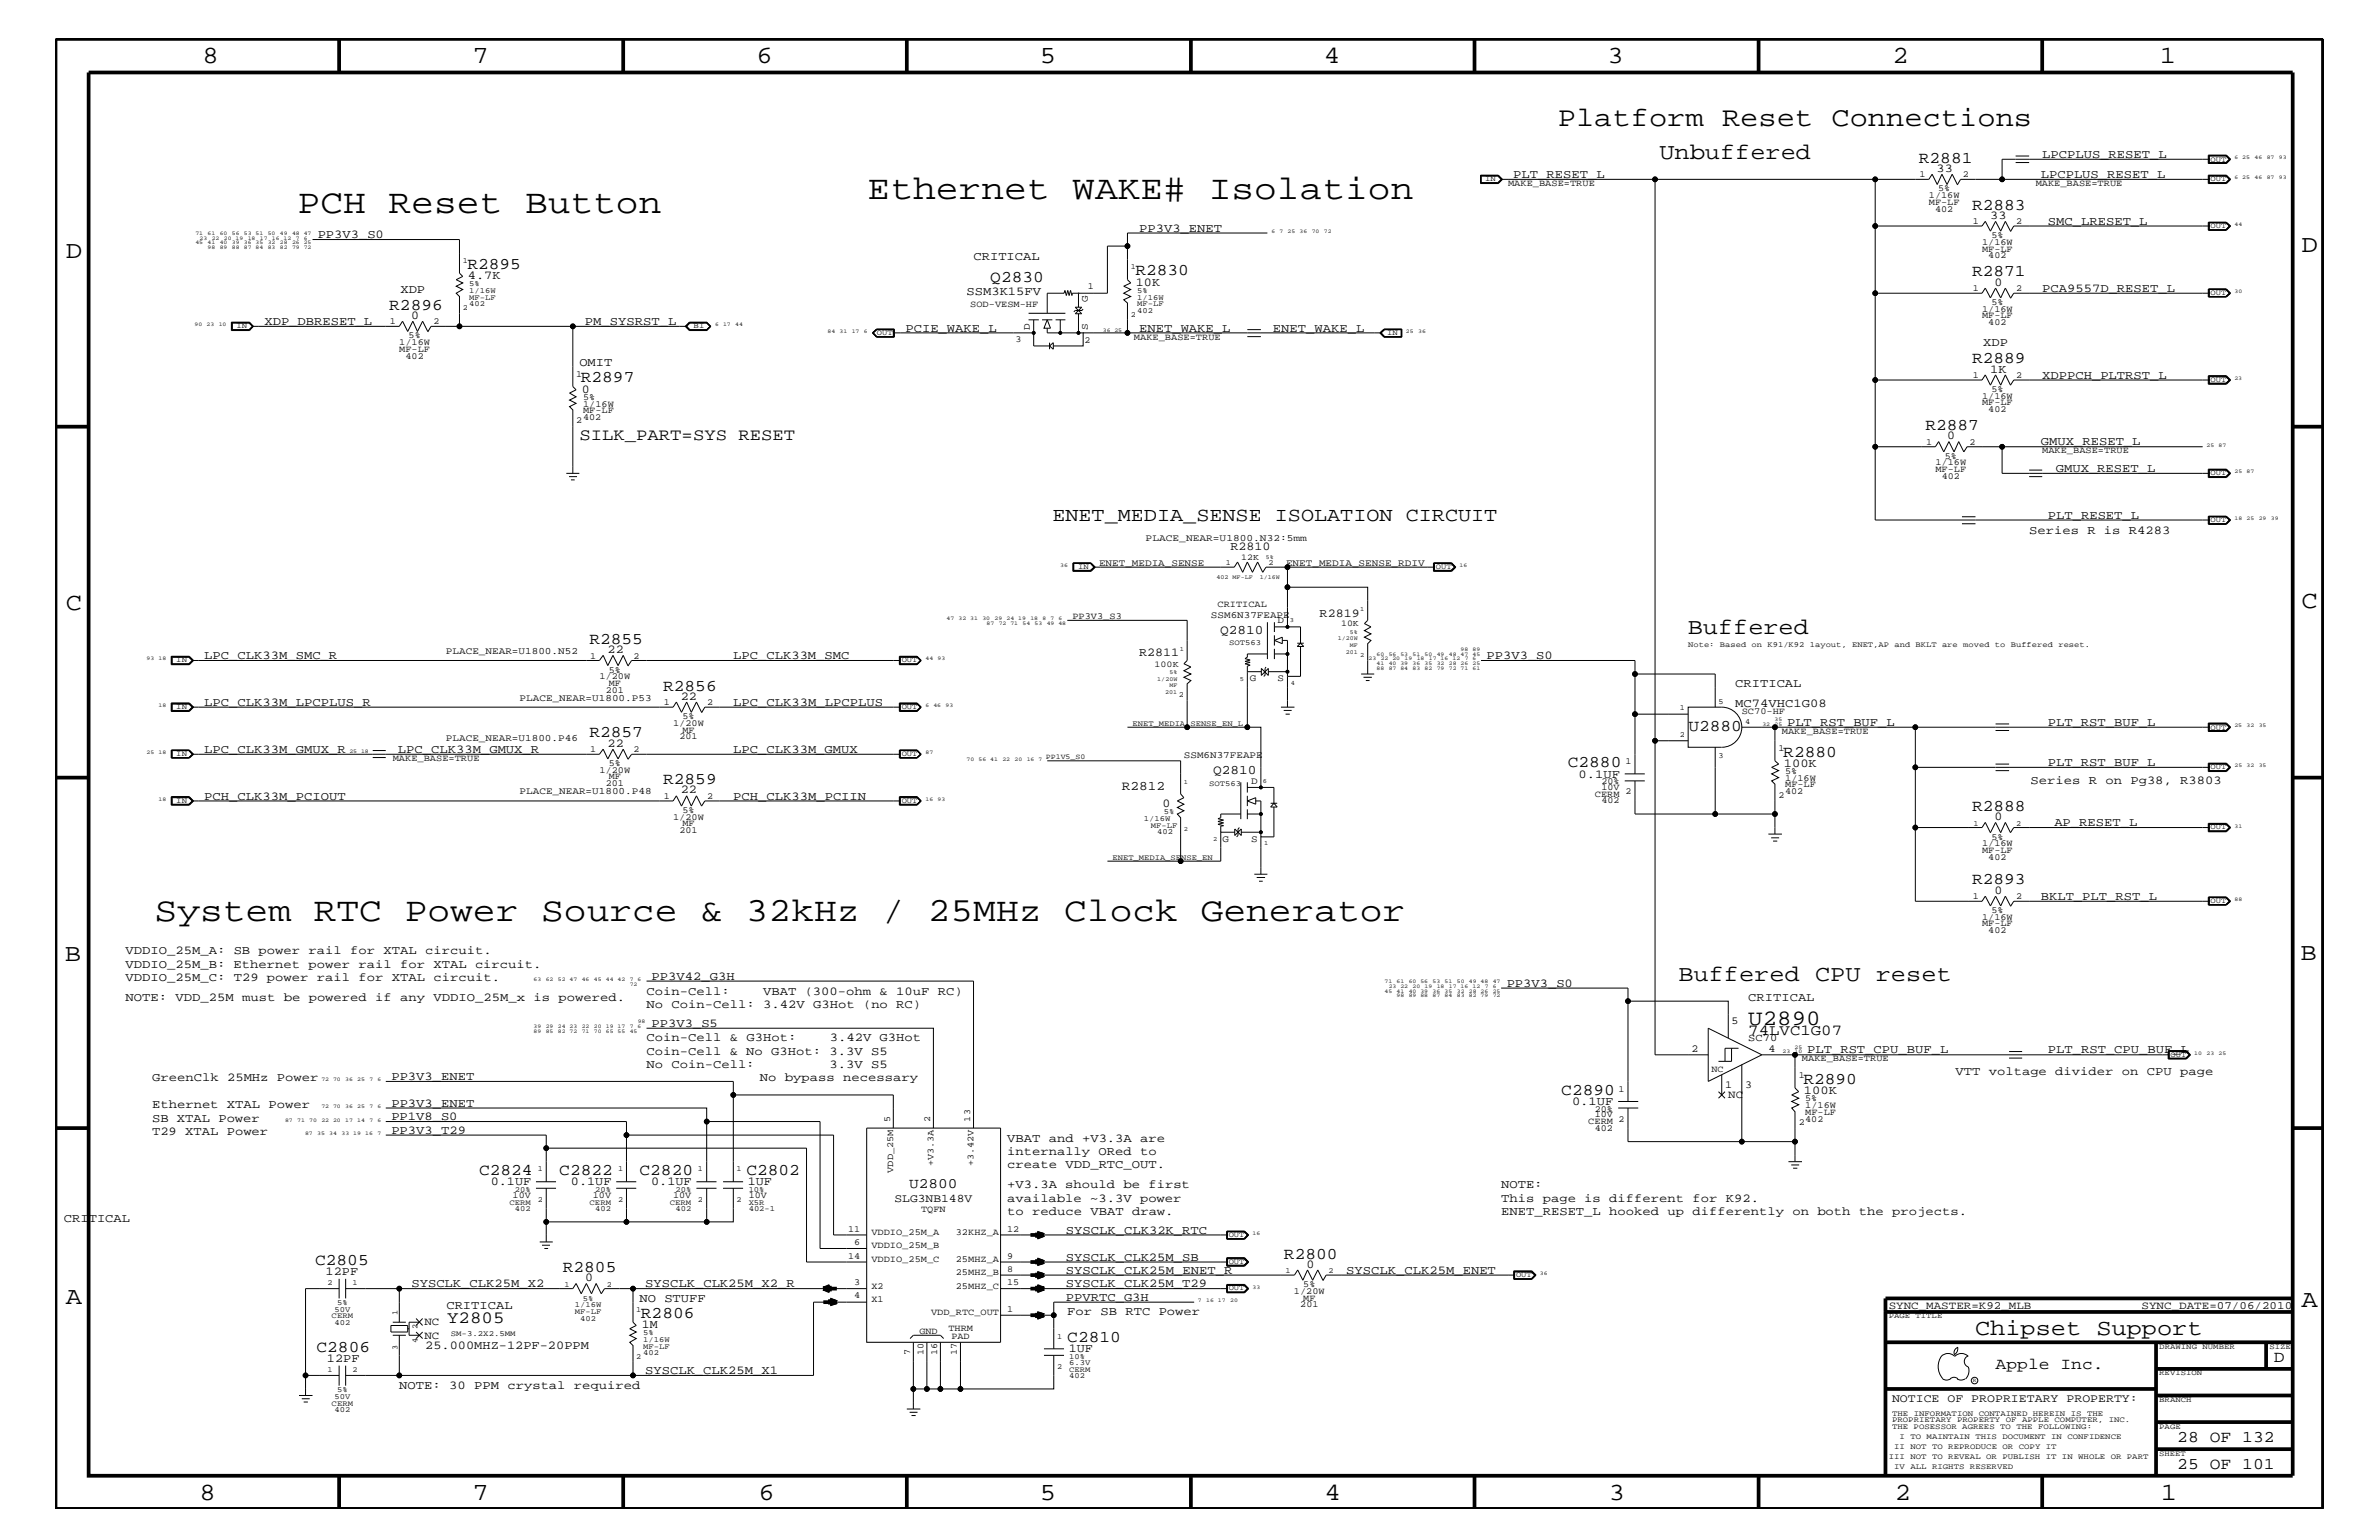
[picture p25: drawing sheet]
<svg xmlns="http://www.w3.org/2000/svg" width="432mm" height="279mm" viewBox="0 0 432 279" stroke-linecap="round" stroke-linejoin="round" font-family="sans-serif">
<defs><g id="words">
<g font-size="6.2">
<text x="54" y="38.6">PCH Reset Button</text>
<text x="157.5" y="36.2">Ethernet WAKE# Isolation</text>
<text x="28.1" y="167.1">System RTC Power Source &amp; 32kHz / 25MHz Clock Generator</text>
</g>
<text font-size="5" x="282.7" y="22.9">Platform Reset Connections</text>
<g font-size="4.5">
<text x="36.7" y="11.5">8</text>
<text x="85.8" y="11.5">7</text>
<text x="137.3" y="11.5">6</text>
<text x="188.7" y="11.5">5</text>
<text x="240.3" y="11.5">4</text>
<text x="291.8" y="11.5">3</text>
<text x="343.5" y="11.5">2</text>
<text x="392" y="11.5">1</text>
<text x="11.9" y="46.8">D</text>
<text x="417.8" y="45.7">D</text>
<text x="11.9" y="110.6">C</text>
<text x="417.7" y="110.3">C</text>
<text x="11.8" y="174.3">B</text>
<text x="417.6" y="174.2">B</text>
<text x="11.9" y="236.7">A</text>
<text x="417.7" y="237.1">A</text>
<text x="36.2" y="272.1">8</text>
<text x="85.8" y="272.1">7</text>
<text x="137.7" y="272.1">6</text>
<text x="188.7" y="272.1">5</text>
<text x="240.4" y="272.1">4</text>
<text x="292" y="272.1">3</text>
<text x="343.9" y="272.1">2</text>
<text x="392.2" y="272.1">1</text>
</g>
<g font-size="4.1">
<text x="301.2" y="28.9">Unbuffered</text>
<text x="306.3" y="115">Buffered</text>
<text x="304.6" y="178">Buffered CPU reset</text>
<text x="358.5" y="242.3">Chipset Support</text>
</g>
<text font-size="4" x="317.3" y="186">U2890</text>
<text font-size="3.6" x="191" y="94.5">ENET_MEDIA_SENSE ISOLATION CIRCUIT</text>
<text font-size="3.1" x="81.2" y="240.1">Y2805</text>
<g font-size="3">
<text x="348.3" y="29.5">R2881</text>
<text x="357.9" y="38">R2883</text>
<text x="84.8" y="48.8">R2895</text>
<text x="179.7" y="51.3">Q2830</text>
<text x="206.1" y="50">R2830</text>
<text x="357.9" y="50.2">R2871</text>
<text x="70.7" y="56.2">R2896</text>
<text x="357.9" y="65.9">R2889</text>
<text x="105.4" y="69.4">R2897</text>
<text x="105.2" y="79.9">SILK_PART=SYS RESET</text>
<text x="349.5" y="78">R2887</text>
<text x="107" y="116.8">R2855</text>
<text x="120.4" y="125.3">R2856</text>
<text x="107" y="133.8">R2857</text>
<text x="306.5" y="132.7">U2880</text>
<text x="323.7" y="137.3">R2880</text>
<text x="120.4" y="142.3">R2859</text>
<text x="284.6" y="139.2">C2880</text>
<text x="357.9" y="147.1">R2888</text>
<text x="357.9" y="160.5">R2893</text>
<text x="327.3" y="196.7">R2890</text>
<text x="283.4" y="198.7">C2890</text>
<text x="87" y="213.2">C2824</text>
<text x="101.5" y="213.2">C2822</text>
<text x="116.1" y="213.2">C2820</text>
<text x="135.5" y="213.2">C2802</text>
<text x="57.2" y="229.6">C2805</text>
<text x="102.2" y="230.7">R2805</text>
<text x="233" y="228.4">R2800</text>
<text x="116.3" y="239.1">R2806</text>
<text x="57.4" y="245.3">C2806</text>
<text x="193.7" y="243.5">C2810</text>
<text x="362.2" y="248.4">Apple Inc.</text>
<text x="412.7" y="247.1">D</text>
<text x="395.2" y="261.6">28 OF 132</text>
<text x="395.2" y="266.6">25 OF 101</text>
</g>
<text font-size="2.8" x="317.3" y="187.7">74LVC1G07</text>
<text font-size="2.6" x="165" y="215.6">U2800</text>
<g font-size="2.4">
<text x="221.5" y="115">Q2810</text>
<text x="203.6" y="143.4">R2812</text>
<text x="220.2" y="140.4">Q2810</text>
</g>
<g font-size="2.2">
<text x="370.7" y="28.6">LPCPLUS_RESET_L</text>
<text x="274.7" y="32.3">PLT_RESET_L</text>
<text x="351.5" y="31.2">33</text>
<text x="370.4" y="32.3">LPCPLUS_RESET_L</text>
<text x="361.2" y="39.7">33</text>
<text x="371.7" y="40.8">SMC_LRESET_L</text>
<text x="57.7" y="43.2">PP3V3_S0</text>
<text x="176.7" y="47.1">CRITICAL</text>
<text x="206.8" y="42">PP3V3_ENET</text>
<text x="72.7" y="53.2">XDP</text>
<text x="84.9" y="50.7">4.7K</text>
<text x="175.4" y="53.5">SSM3K15FV</text>
<text x="206.2" y="51.8">10K</text>
<text x="362" y="51.8">0</text>
<text x="370.7" y="52.9">PCA9557D_RESET_L</text>
<text x="48" y="59">XDP_DBRESET_L</text>
<text x="74.6" y="57.9">0</text>
<text x="106.2" y="59">PM_SYSRST_L</text>
<text x="164.3" y="60.2">PCIE_WAKE_L</text>
<text x="206.8" y="60.2">ENET_WAKE_L</text>
<text x="231.1" y="60.2">ENET_WAKE_L</text>
<text x="360" y="62.9">XDP</text>
<text x="105.2" y="66.5">OMIT</text>
<text x="105.6" y="71.2">0</text>
<text x="361.2" y="67.6">1K</text>
<text x="370.7" y="68.7">XDPPCH_PLTRST_L</text>
<text x="353.4" y="79.7">0</text>
<text x="370.4" y="80.8">GMUX_RESET_L</text>
<text x="373.1" y="85.6">GMUX_RESET_L</text>
<text x="371.7" y="94.2">PLT_RESET_L</text>
<text x="223.4" y="99.9">R2810</text>
<text x="368.3" y="96.8">Series R is R4283</text>
<text x="239.5" y="111.9">R2819</text>
<text x="37.1" y="119.6">LPC_CLK33M_SMC_R</text>
<text x="110.3" y="118.5">22</text>
<text x="133.1" y="119.6">LPC_CLK33M_SMC</text>
<text x="206.8" y="119.1">R2811</text>
<text x="269.8" y="119.6">PP3V3_S0</text>
<text x="315" y="124.7">CRITICAL</text>
<text x="37.1" y="128">LPC_CLK33M_LPCPLUS_R</text>
<text x="123.6" y="127">22</text>
<text x="133.1" y="128">LPC_CLK33M_LPCPLUS</text>
<text x="315" y="128.3">MC74VHC1G08</text>
<text x="324.4" y="131.7">PLT_RST_BUF_L</text>
<text x="371.7" y="131.7">PLT_RST_BUF_L</text>
<text x="37.1" y="136.6">LPC_CLK33M_GMUX_R</text>
<text x="72.2" y="136.6">LPC_CLK33M_GMUX_R</text>
<text x="110.3" y="135.5">22</text>
<text x="133.1" y="136.6">LPC_CLK33M_GMUX</text>
<text x="123.6" y="144">22</text>
<text x="286.5" y="141.1">0.1UF</text>
<text x="323.8" y="139.1">100K</text>
<text x="368.6" y="142.3">Series R on Pg38, R3803</text>
<text x="371.7" y="139">PLT_RST_BUF_L</text>
<text x="37.1" y="145.1">PCH_CLK33M_PCIOUT</text>
<text x="133.1" y="145.1">PCH_CLK33M_PCIIN</text>
<text x="211" y="146.4">0</text>
<text x="362" y="148.8">0</text>
<text x="372.9" y="149.9">AP_RESET_L</text>
<text x="362" y="162.2">0</text>
<text x="370.4" y="163.3">BKLT_PLT_RST_L</text>
<text x="22.8" y="173.2">VDDIO_25M_A: SB power rail for XTAL circuit.</text>
<text x="22.8" y="175.6">VDDIO_25M_B: Ethernet power rail for XTAL circuit.</text>
<text x="22.8" y="178">VDDIO_25M_C: T29 power rail for XTAL circuit.</text>
<text x="118.3" y="177.7">PP3V42_G3H</text>
<text x="273.5" y="179">PP3V3_S0</text>
<text x="22.8" y="181.6">NOTE: VDD_25M must be powered if any VDDIO_25M_x is powered.</text>
<text x="117.3" y="182.9">No Coin-Cell: 3.42V G3Hot (no RC)</text>
<text x="117.3" y="180.5">Coin-Cell:</text>
<text x="138.5" y="180.5">VBAT (300-ohm &amp; 10uF RC)</text>
<text x="317.3" y="181.6">CRITICAL</text>
<text x="117.3" y="188.9">Coin-Cell &amp; G3Hot:</text>
<text x="117.3" y="191.4">Coin-Cell &amp; No G3Hot: 3.3V S5</text>
<text x="118.3" y="186.3">PP3V3_S5</text>
<text x="150.6" y="188.9">3.42V G3Hot</text>
<text x="328" y="191.1">PLT_RST_CPU_BUF_L</text>
<text x="371.7" y="191.1">PLT_RST_CPU_BUF_L</text>
<text x="27.6" y="196.2">GreenClk 25MHz Power</text>
<text x="71" y="195.9">PP3V3_ENET</text>
<text x="117.3" y="193.7">No Coin-Cell:</text>
<text x="137.9" y="196.2">No bypass necessary</text>
<text x="150.6" y="193.7">3.3V S5</text>
<text x="354.9" y="195">VTT voltage divider on CPU page</text>
<text x="27.6" y="201">Ethernet XTAL Power</text>
<text x="27.6" y="203.5">SB XTAL Power</text>
<text x="71" y="203.2">PP1V8_S0</text>
<text x="71" y="200.9">PP3V3_ENET</text>
<text x="285.3" y="200.4">0.1UF</text>
<text x="327.4" y="198.5">100K</text>
<text x="27.6" y="205.9">T29 XTAL Power</text>
<text x="71" y="205.7">PP3V3_T29</text>
<text x="182.8" y="207.1">VBAT and +V3.3A are</text>
<text x="182.8" y="209.6">internally ORed to</text>
<text x="89.1" y="215">0.1UF</text>
<text x="103.6" y="215">0.1UF</text>
<text x="118.2" y="215">0.1UF</text>
<text x="135.7" y="215">1UF</text>
<text x="182.8" y="211.9">create VDD_RTC_OUT.</text>
<text x="182.8" y="215.6">+V3.3A should be first</text>
<text x="272.5" y="215.6">NOTE:</text>
<text x="11.6" y="221.7">CRITICAL</text>
<text x="182.8" y="218">available ~3.3V power</text>
<text x="182.8" y="220.4">to reduce VBAT draw.</text>
<text x="272.5" y="220.4">ENET_RESET_L hooked up differently on both the projects.</text>
<text x="272.5" y="218">This page is different for K92.</text>
<text x="193.5" y="223.9">SYSCLK_CLK32K_RTC</text>
<text x="59.1" y="231.3">12PF</text>
<text x="74.7" y="233.5">SYSCLK_CLK25M_X2</text>
<text x="106.2" y="232.4">0</text>
<text x="117.1" y="233.5">SYSCLK_CLK25M_X2_R</text>
<text x="193.5" y="231.1">SYSCLK_CLK25M_ENET_R</text>
<text x="193.5" y="233.5">SYSCLK_CLK25M_T29</text>
<text x="193.5" y="228.7">SYSCLK_CLK25M_SB</text>
<text x="237.1" y="230.1">0</text>
<text x="244.3" y="231.1">SYSCLK_CLK25M_ENET</text>
<text x="81" y="237.4">CRITICAL</text>
<text x="116.1" y="236.2">NO STUFF</text>
<text x="193.5" y="236">PPVRTC_G3H</text>
<text x="193.7" y="238.6">For SB RTC Power</text>
<text x="77.2" y="244.7">25.000MHZ-12PF-20PPM</text>
<text x="116.5" y="240.9">1M</text>
<text x="194" y="245.3">1UF</text>
<text x="59.4" y="247.1">12PF</text>
<text x="72.5" y="252">NOTE: 30 PPM crystal required</text>
<text x="117.1" y="249.3">SYSCLK_CLK25M_X1</text>
</g>
<g font-size="2.1">
<text x="162.3" y="218">SLG3NB148V</text>
<text x="343.4" y="254.4">NOTICE OF PROPRIETARY PROPERTY:</text>
</g>
<g font-size="2">
<text x="313.7" y="199.2">NC</text>
<text x="342.8" y="237.4">SYNC_MASTER=K92_MLB</text>
<text x="388.7" y="237.4">SYNC_DATE=07/06/2010</text>
<text x="77" y="240.5">NC</text>
<text x="77" y="242.9">NC</text>
</g>
<g font-size="1.9">
<text x="314.3" y="185.9">5</text>
<text x="307" y="190.8">2</text>
<text x="317.3" y="188.9">SC70</text>
<text x="321" y="190.8">4</text>
<text x="313.1" y="197.4">1</text>
<text x="316.7" y="197.4">3</text>
</g>
<g font-size="1.8">
<text x="186.9" y="59.8" transform="rotate(-90 186.9 59.8)">D</text>
<text x="197.4" y="59.8" transform="rotate(-90 197.4 59.8)">S</text>
<text x="197.4" y="54.7" transform="rotate(-90 197.4 54.7)">G</text>
<text x="207.9" y="98.1">PLACE_NEAR=U1800.N32:5mm</text>
<text x="199.5" y="102.6">ENET_MEDIA_SENSE</text>
<text x="233.4" y="102.6">ENET_MEDIA_SENSE_RDIV</text>
<text x="219.8" y="112">SSM6N37FEAPE</text>
<text x="231.9" y="113.1">D</text>
<text x="80.9" y="118.6">PLACE_NEAR=U1800.N52</text>
<text x="226.8" y="123.6">G</text>
<text x="231.9" y="123.6">S</text>
<text x="94.3" y="127.1">PLACE_NEAR=U1800.P53</text>
<text x="80.9" y="134.4">PLACE_NEAR=U1800.P46</text>
<text x="214.9" y="137.5">SSM6N37FEAPE</text>
<text x="227.1" y="142.2">D</text>
<text x="94.3" y="144">PLACE_NEAR=U1800.P48</text>
<text x="221.9" y="152.7">G</text>
<text x="227.1" y="152.7">S</text>
</g>
<g font-size="1.7">
<text x="273.7" y="33.7">MAKE_BASE=TRUE</text>
<text x="348.4" y="32.2">1</text>
<text x="350.1" y="35.9">1/16W</text>
<text x="351.8" y="34.7">5%</text>
<text x="356.3" y="32.2">2</text>
<text x="369.5" y="33.7">MAKE_BASE=TRUE</text>
<text x="350.1" y="37.2">MF-LF</text>
<text x="351.2" y="38.4">402</text>
<text x="358.1" y="40.7">1</text>
<text x="365.9" y="40.7">2</text>
<text x="359.7" y="45.7">MF-LF</text>
<text x="359.7" y="44.4">1/16W</text>
<text x="360.9" y="46.8">402</text>
<text x="361.4" y="43.2">5%</text>
<text x="197.4" y="52.5">1</text>
<text x="358.1" y="52.8">1</text>
<text x="365.9" y="52.8">2</text>
<text x="70.8" y="58.9">1</text>
<text x="78.7" y="58.9">2</text>
<text x="176.1" y="55.7">SOD-VESM-HF</text>
<text x="359.7" y="56.6">1/16W</text>
<text x="359.7" y="57.8">MF-LF</text>
<text x="360.9" y="59">402</text>
<text x="361.4" y="55.3">5%</text>
<text x="72.5" y="63.9">MF-LF</text>
<text x="72.5" y="62.6">1/16W</text>
<text x="73.6" y="65.1">402</text>
<text x="74.2" y="61.4">5%</text>
<text x="184.3" y="62">3</text>
<text x="196.8" y="62.3">2</text>
<text x="205.8" y="61.7">MAKE_BASE=TRUE</text>
<text x="104.6" y="68.4">1</text>
<text x="358.1" y="68.5">1</text>
<text x="361.4" y="71.1">5%</text>
<text x="365.9" y="68.5">2</text>
<text x="104.6" y="76.8">2</text>
<text x="105.8" y="73.8">1/16W</text>
<text x="105.8" y="75">MF-LF</text>
<text x="105.8" y="72.6">5%</text>
<text x="105.8" y="76.2">402</text>
<text x="359.7" y="73.5">MF-LF</text>
<text x="359.7" y="72.3">1/16W</text>
<text x="360.9" y="74.7">402</text>
<text x="349.6" y="80.7">1</text>
<text x="353" y="83.3">5%</text>
<text x="357.5" y="80.7">2</text>
<text x="370.7" y="82.2">MAKE_BASE=TRUE</text>
<text x="351.3" y="84.4">1/16W</text>
<text x="351.3" y="85.6">MF-LF</text>
<text x="352.4" y="86.9">402</text>
<text x="194.6" y="112.3">PP3V3_S3</text>
<text x="221" y="110.2">CRITICAL</text>
<text x="107.1" y="119.5">1</text>
<text x="115" y="119.5">2</text>
<text x="108.8" y="123.2">1/20W</text>
<text x="109.9" y="125.7">201</text>
<text x="110.5" y="122">5%</text>
<text x="110.5" y="124.4">MF</text>
<text x="120.5" y="128">1</text>
<text x="122.2" y="131.7">1/20W</text>
<text x="123.9" y="130.5">5%</text>
<text x="128.4" y="128">2</text>
<text x="316.1" y="129.6">SC70-HF</text>
<text x="107.1" y="136.4">1</text>
<text x="115" y="136.4">2</text>
<text x="123.3" y="134.1">201</text>
<text x="123.9" y="133">MF</text>
<text x="322.8" y="136.2">1</text>
<text x="323.4" y="133.2">MAKE_BASE=TRUE</text>
<text x="71.3" y="138">MAKE_BASE=TRUE</text>
<text x="108.8" y="140.2">1/20W</text>
<text x="109.9" y="142.6">201</text>
<text x="110.5" y="141.4">MF</text>
<text x="110.5" y="139">5%</text>
<text x="290.7" y="142.3">20%</text>
<text x="290.7" y="143.4">10V</text>
<text x="295.1" y="138.6">1</text>
<text x="324" y="140.4">5%</text>
<text x="324" y="141.7">1/16W</text>
<text x="324" y="142.9">MF-LF</text>
<text x="120.5" y="144.9">1</text>
<text x="122.2" y="148.7">1/20W</text>
<text x="123.9" y="147.5">5%</text>
<text x="123.9" y="149.9">MF</text>
<text x="128.4" y="144.9">2</text>
<text x="289.5" y="144.6">CERM</text>
<text x="290.7" y="145.7">402</text>
<text x="295.1" y="144">2</text>
<text x="322.8" y="144.7">2</text>
<text x="324" y="144">402</text>
<text x="123.3" y="151.1">201</text>
<text x="359.7" y="154.7">MF-LF</text>
<text x="359.7" y="153.5">1/16W</text>
<text x="360.9" y="156">402</text>
<text x="361.4" y="152.3">5%</text>
<text x="358.1" y="163.1">1</text>
<text x="359.7" y="166.9">1/16W</text>
<text x="361.4" y="165.6">5%</text>
<text x="365.9" y="163.1">2</text>
<text x="359.7" y="168.1">MF-LF</text>
<text x="360.9" y="169.3">402</text>
<text x="310.6" y="194.4">NC</text>
<text x="326.5" y="195.6">1</text>
<text x="327.1" y="192.6">MAKE_BASE=TRUE</text>
<text x="161.5" y="203.5" transform="rotate(-90 161.5 203.5)">5</text>
<text x="168.8" y="203.5" transform="rotate(-90 168.8 203.5)">2</text>
<text x="176.1" y="203.5" transform="rotate(-90 176.1 203.5)">13</text>
<text x="288.3" y="204">CERM</text>
<text x="289.5" y="201.7">20%</text>
<text x="289.5" y="202.7">10V</text>
<text x="293.8" y="198.1">1</text>
<text x="293.8" y="203.5">2</text>
<text x="327.7" y="202.3">MF-LF</text>
<text x="327.7" y="203.5">402</text>
<text x="327.7" y="201">1/16W</text>
<text x="327.7" y="199.8">5%</text>
<text x="289.5" y="205.2">402</text>
<text x="326.5" y="204.1">2</text>
<text x="162.1" y="212.8" transform="rotate(-90 162.1 212.8)">VDD_25M</text>
<text x="169.4" y="211.6" transform="rotate(-90 169.4 211.6)">+V3.3A</text>
<text x="176.7" y="211.6" transform="rotate(-90 176.7 211.6)">+3.42V</text>
<text x="93" y="217.3">10V</text>
<text x="107.6" y="217.3">10V</text>
<text x="122.2" y="217.3">10V</text>
<text x="135.9" y="217.3">10V</text>
<text x="167.2" y="219.8">TQFN</text>
<text x="153.9" y="223.5">11</text>
<text x="155" y="225.9">6</text>
<text x="158.2" y="226.5">VDDIO_25M_B</text>
<text x="158.2" y="224.1">VDDIO_25M_A</text>
<text x="173.5" y="224.1">32KHZ_A</text>
<text x="182.8" y="223.5">12</text>
<text x="153.9" y="228.4">14</text>
<text x="155" y="233.2">3</text>
<text x="158.2" y="229">VDDIO_25M_C</text>
<text x="158.2" y="233.8">X2</text>
<text x="173.5" y="233.8">25MHZ_C</text>
<text x="173.5" y="231.3">25MHZ_B</text>
<text x="173.5" y="229">25MHZ_A</text>
<text x="182.8" y="228.4">9</text>
<text x="182.8" y="230.7">8</text>
<text x="182.8" y="233.2">15</text>
<text x="236.6" y="233.5">5%</text>
<text x="155" y="235.6">4</text>
<text x="158.2" y="236.2">X1</text>
<text x="169" y="238.6">VDD_RTC_OUT</text>
<text x="182.8" y="238">1</text>
<text x="234.9" y="234.7">1/20W</text>
<text x="236" y="237.2">201</text>
<text x="236.6" y="236">MF</text>
<text x="165.2" y="245.9" transform="rotate(-90 165.2 245.9)">7</text>
<text x="166.9" y="242">GND</text>
<text x="167.6" y="245.9" transform="rotate(-90 167.6 245.9)">10</text>
<text x="170.1" y="245.9" transform="rotate(-90 170.1 245.9)">16</text>
<text x="172.1" y="241.4">THRM</text>
<text x="172.7" y="242.9">PAD</text>
<text x="173.7" y="245.9" transform="rotate(-90 173.7 245.9)">17</text>
</g>
<g font-size="1.6">
<text x="225.3" y="101.5">12K</text>
<text x="243.4" y="113.7">10K</text>
<text x="209.6" y="120.9">100K</text>
</g>
<g font-size="1.4">
<text x="401.2" y="29.3">OUT</text>
<text x="269.6" y="32.9">IN</text>
<text x="401.2" y="32.9">OUT</text>
<text x="401.2" y="41.4">OUT</text>
<text x="84" y="47.7">1</text>
<text x="85.2" y="51.9">5%</text>
<text x="85.2" y="53.2">1/16W</text>
<text x="205.2" y="48.9">1</text>
<text x="206.4" y="53.2">5%</text>
<text x="401.2" y="53.5">OUT</text>
<text x="42.9" y="59.5">IN</text>
<text x="84" y="56.2">2</text>
<text x="85.2" y="55.6">402</text>
<text x="85.2" y="54.4">MF-LF</text>
<text x="125.9" y="59.5">BI</text>
<text x="205.2" y="57.4">2</text>
<text x="206.4" y="55.6">MF-LF</text>
<text x="206.4" y="54.4">1/16W</text>
<text x="206.4" y="56.8">402</text>
<text x="159.2" y="60.8">OUT</text>
<text x="251.8" y="60.8">IN</text>
<text x="401.2" y="69.3">OUT</text>
<text x="401.2" y="86.2">OUT</text>
<text x="401.2" y="94.8">OUT</text>
<text x="195.7" y="103.2">IN</text>
<text x="222.5" y="102.5">1</text>
<text x="230.2" y="102.5">2</text>
<text x="260.6" y="103.2">OUT</text>
<text x="223.1" y="117">SOT563</text>
<text x="306.4" y="117.4">Note: Based on K91/K92 layout, ENET,AP and BKLT are moved to Buffered reset.</text>
<text x="32" y="120.2">IN</text>
<text x="163.7" y="120.2">OUT</text>
<text x="32" y="128.7">IN</text>
<text x="163.7" y="128.7">OUT</text>
<text x="205.6" y="131.7">ENET_MEDIA_SENSE_EN_L</text>
<text x="214" y="126.5">2</text>
<text x="304.9" y="128.9">1</text>
<text x="311.9" y="127.7">5</text>
<text x="316.7" y="131.3">4</text>
<text x="32" y="137.2">IN</text>
<text x="163.7" y="137.2">OUT</text>
<text x="189.8" y="137.8">PP1V5_S0</text>
<text x="304.9" y="133.8">2</text>
<text x="311.9" y="137.4">3</text>
<text x="401.2" y="132.4">OUT</text>
<text x="219.5" y="142.5">SOT563</text>
<text x="401.2" y="139.6">OUT</text>
<text x="32" y="145.7">IN</text>
<text x="163.7" y="145.7">OUT</text>
<text x="207.6" y="149">1/16W</text>
<text x="211.2" y="147.7">5%</text>
<text x="358.2" y="149.8">1</text>
<text x="365.9" y="149.8">2</text>
<text x="201.9" y="156">ENET_MEDIA_SENSE_EN</text>
<text x="208.9" y="150.1">MF-LF</text>
<text x="210.1" y="151.3">402</text>
<text x="401.2" y="150.5">OUT</text>
<text x="401.2" y="163.9">OUT</text>
<text x="394" y="191.7">OUT</text>
<text x="97.6" y="212.5">1</text>
<text x="112.2" y="212.5">1</text>
<text x="126.7" y="212.5">1</text>
<text x="133.7" y="212.5">1</text>
<text x="92.5" y="218.6">CERM</text>
<text x="93.5" y="216.2">20%</text>
<text x="93.5" y="219.7">402</text>
<text x="97.6" y="218">2</text>
<text x="107" y="218.6">CERM</text>
<text x="108" y="216.2">20%</text>
<text x="108" y="219.7">402</text>
<text x="112.2" y="218">2</text>
<text x="121.6" y="218.6">CERM</text>
<text x="122.6" y="219.7">402</text>
<text x="122.6" y="216.2">20%</text>
<text x="126.7" y="218">2</text>
<text x="133.7" y="218">2</text>
<text x="135.9" y="219.7">402-1</text>
<text x="135.9" y="216.2">10%</text>
<text x="135.9" y="218.6">X5R</text>
<text x="223" y="224.5">OUT</text>
<text x="59.4" y="233.2">2</text>
<text x="64" y="233.2">1</text>
<text x="102.4" y="233.5">1</text>
<text x="110.2" y="233.5">2</text>
<text x="223" y="229.3">OUT</text>
<text x="233.3" y="231">1</text>
<text x="241.1" y="231">2</text>
<text x="275.2" y="231.8">OUT</text>
<text x="60.2" y="239.2">CERM</text>
<text x="60.7" y="238">50V</text>
<text x="61.2" y="236.8">5%</text>
<text x="72.1" y="238.7" transform="rotate(-90 72.1 238.7)">1</text>
<text x="104.4" y="238.4">MF-LF</text>
<text x="104.4" y="237.2">1/16W</text>
<text x="105.3" y="239.6">402</text>
<text x="105.8" y="236">5%</text>
<text x="115.5" y="238">1</text>
<text x="223" y="234.1">OUT</text>
<text x="342.8" y="239.2">PAGE TITLE</text>
<text x="60.7" y="240.5">402</text>
<text x="72.1" y="244.9" transform="rotate(-90 72.1 244.9)">3</text>
<text x="75.8" y="243.6" transform="rotate(-90 75.8 243.6)">4</text>
<text x="75.8" y="241.2" transform="rotate(-90 75.8 241.2)">2</text>
<text x="81.8" y="242.4">SM-3.2X2.5MM</text>
<text x="116.8" y="242.3">5%</text>
<text x="116.8" y="245.9">402</text>
<text x="116.8" y="243.5">1/16W</text>
<text x="116.8" y="244.7">MF-LF</text>
<text x="191.9" y="242.9">1</text>
<text x="391.9" y="244.7">DRAWING NUMBER</text>
<text x="411.9" y="244.7">SIZE</text>
<text x="59.4" y="248.9">1</text>
<text x="64" y="248.9">2</text>
<text x="115.5" y="246.5">2</text>
<text x="191.9" y="248.4">2</text>
<text x="194.1" y="246.5">10%</text>
<text x="194.1" y="250">402</text>
<text x="194.1" y="247.6">6.3V</text>
<text x="194.1" y="248.9">CERM</text>
<text x="391.9" y="249.5">REVISION</text>
<text x="60.2" y="255">CERM</text>
<text x="60.7" y="256.2">402</text>
<text x="60.7" y="253.8">50V</text>
<text x="61.2" y="252.6">5%</text>
<text x="343.4" y="256.8">THE INFORMATION CONTAINED HEREIN IS THE</text>
<text x="391.9" y="254.4">BRANCH</text>
<text x="343.4" y="259.3">THE POSESSOR AGREES TO THE FOLLOWING:</text>
<text x="343.4" y="258">PROPRIETARY PROPERTY OF APPLE COMPUTER, INC.</text>
<text x="343.8" y="262.9">II NOT TO REPRODUCE OR COPY IT</text>
<text x="344.8" y="261.1">I TO MAINTAIN THIS DOCUMENT IN CONFIDENCE</text>
<text x="391.9" y="259.3">PAGE</text>
<text x="342.8" y="264.7">III NOT TO REVEAL OR PUBLISH IT IN WHOLE OR PART</text>
<text x="343.8" y="266.6">IV ALL RIGHTS RESERVED</text>
<text x="391.9" y="264.1">SHEET</text>
</g>
<g font-size="1.2">
<text x="234.1" y="112.9">3</text>
<text x="246.9" y="110.8">1</text>
<text x="214.1" y="118.1">1</text>
<text x="246.9" y="119.2">2</text>
<text x="225" y="123.5">5</text>
<text x="234.3" y="124.2">4</text>
<text x="214.9" y="142.3">1</text>
<text x="229.2" y="142">6</text>
<text x="214.9" y="150.7">2</text>
<text x="220.2" y="152.6">2</text>
<text x="229.4" y="153.3">1</text>
</g>
<g font-size="1.1">
<text x="229.7" y="101.4">5%</text>
<text x="220.8" y="105">402 MF-LF</text>
<text x="228.6" y="105">1/16W</text>
<text x="242.8" y="116.2">1/20W</text>
<text x="244.3" y="118.6">201</text>
<text x="245" y="115">5%</text>
<text x="245" y="117.4">MF</text>
<text x="210.1" y="123.5">1/20W</text>
<text x="211.5" y="125.9">201</text>
<text x="212.3" y="124.7">MF</text>
<text x="212.3" y="122.3">5%</text>
</g>
<g font-size="1">
<text x="405.6" y="28.9">6</text>
<text x="407" y="28.9">25</text>
<text x="409.2" y="28.9">46</text>
<text x="411.4" y="28.9">87</text>
<text x="413.6" y="28.9">93</text>
<text x="405.6" y="32.5">6</text>
<text x="407" y="32.5">25</text>
<text x="409.2" y="32.5">46</text>
<text x="411.4" y="32.5">87</text>
<text x="413.6" y="32.5">93</text>
<text x="405.6" y="41">44</text>
<text x="35.5" y="44.3">45</text>
<text x="35.5" y="42.6">71</text>
<text x="36.2" y="43.5">23</text>
<text x="37.7" y="44.3">41</text>
<text x="37.7" y="42.6">61</text>
<text x="37.7" y="45.2">98</text>
<text x="38.4" y="43.5">22</text>
<text x="39.9" y="44.3">40</text>
<text x="39.9" y="42.6">60</text>
<text x="39.9" y="45.2">89</text>
<text x="40.6" y="43.5">20 19</text>
<text x="42.1" y="44.3">39</text>
<text x="42.1" y="42.6">56</text>
<text x="42.1" y="45.2">88</text>
<text x="44.3" y="44.3">36 35</text>
<text x="44.3" y="42.6">53 51</text>
<text x="44.3" y="45.2">87 84</text>
<text x="45" y="43.5">18</text>
<text x="47.2" y="43.5">17</text>
<text x="48.6" y="44.3">32</text>
<text x="48.6" y="42.6">50</text>
<text x="48.6" y="45.2">83</text>
<text x="49.4" y="43.5">16 12</text>
<text x="50.8" y="44.3">28</text>
<text x="50.8" y="42.6">49</text>
<text x="50.8" y="45.2">82</text>
<text x="53" y="44.3">26 25</text>
<text x="53" y="42.6">48 47</text>
<text x="53" y="45.2">79 72</text>
<text x="53.7" y="43.5">7</text>
<text x="55.1" y="43.5">6</text>
<text x="230.8" y="42.3">6</text>
<text x="232.2" y="42.3">7</text>
<text x="233.7" y="42.3">25</text>
<text x="235.9" y="42.3">36</text>
<text x="238.1" y="42.3">70</text>
<text x="240.3" y="42.3">72</text>
<text x="405.6" y="53.2">30</text>
<text x="35.3" y="59.2">90</text>
<text x="37.5" y="59.2">23</text>
<text x="39.7" y="59.2">10</text>
<text x="129.8" y="59.2">6</text>
<text x="131.2" y="59.2">17</text>
<text x="133.4" y="59.2">44</text>
<text x="150.2" y="60.4">84</text>
<text x="152.4" y="60.4">31</text>
<text x="154.6" y="60.4">17</text>
<text x="156.8" y="60.4">6</text>
<text x="200.2" y="60.2">36 25</text>
<text x="255.2" y="60.4">25</text>
<text x="257.4" y="60.4">36</text>
<text x="405.6" y="68.9">23</text>
<text x="400.5" y="81.1">25</text>
<text x="402.7" y="81.1">87</text>
<text x="405.6" y="85.9">25</text>
<text x="407.8" y="85.9">87</text>
<text x="405.6" y="94.3">18</text>
<text x="407.8" y="94.3">25</text>
<text x="410" y="94.3">29</text>
<text x="412.2" y="94.3">39</text>
<text x="192.4" y="102.9">36</text>
<text x="264.9" y="102.9">16</text>
<text x="171.8" y="112.6">47</text>
<text x="174" y="112.6">32 31</text>
<text x="178.3" y="112.6">30</text>
<text x="179.1" y="113.4">87</text>
<text x="180.5" y="112.6">29</text>
<text x="181.3" y="113.4">72 71</text>
<text x="182.7" y="112.6">24 19</text>
<text x="185.6" y="113.4">54</text>
<text x="187" y="112.6">18</text>
<text x="187.8" y="113.4">53</text>
<text x="189.2" y="112.6">8</text>
<text x="190" y="113.4">49 48</text>
<text x="190.7" y="112.6">7</text>
<text x="192.1" y="112.6">6</text>
<text x="26.6" y="119.8">93</text>
<text x="28.8" y="119.8">18</text>
<text x="168" y="119.8">44</text>
<text x="170.2" y="119.8">93</text>
<text x="248.4" y="119.8">23</text>
<text x="249.8" y="119">60</text>
<text x="250.6" y="119.8">22 20</text>
<text x="252.1" y="119">56 53</text>
<text x="254.9" y="119.8">19</text>
<text x="256.4" y="119">51</text>
<text x="257.1" y="119.8">18</text>
<text x="258.6" y="119">50</text>
<text x="259.3" y="119.8">17 16</text>
<text x="260.8" y="119">49</text>
<text x="263" y="119">48 47</text>
<text x="263.7" y="119.8">12</text>
<text x="265.1" y="118.1">98</text>
<text x="265.9" y="119.8">7</text>
<text x="267.3" y="119">45</text>
<text x="267.3" y="118.1">89</text>
<text x="267.3" y="119.8">6</text>
<text x="249.8" y="120.7">41</text>
<text x="249.8" y="121.6">88</text>
<text x="252.1" y="120.7">40 39</text>
<text x="252.1" y="121.6">87 84</text>
<text x="256.4" y="120.7">36</text>
<text x="256.4" y="121.6">83</text>
<text x="258.6" y="120.7">35</text>
<text x="258.6" y="121.6">82</text>
<text x="260.8" y="120.7">32</text>
<text x="260.8" y="121.6">79</text>
<text x="263" y="120.7">28 26</text>
<text x="263" y="121.6">72 71</text>
<text x="267.3" y="120.7">25</text>
<text x="267.3" y="121.6">61</text>
<text x="28.8" y="128.3">18</text>
<text x="168" y="128.3">6</text>
<text x="169.4" y="128.3">46</text>
<text x="171.6" y="128.3">93</text>
<text x="319.9" y="131.7">32</text>
<text x="322.1" y="131.7">25</text>
<text x="322.1" y="130.8">35</text>
<text x="405.6" y="131.9">25</text>
<text x="407.8" y="131.9">32</text>
<text x="410" y="131.9">35</text>
<text x="26.6" y="136.8">25</text>
<text x="28.8" y="136.8">18</text>
<text x="63.4" y="136.6">25 18</text>
<text x="168" y="136.8">87</text>
<text x="175.4" y="138">70</text>
<text x="177.6" y="138">56 41</text>
<text x="181.9" y="138">22</text>
<text x="184.1" y="138">20</text>
<text x="186.4" y="138">16 7</text>
<text x="405.6" y="139.2">25</text>
<text x="407.8" y="139.2">32</text>
<text x="410" y="139.2">35</text>
<text x="28.8" y="145.3">18</text>
<text x="168" y="145.3">16</text>
<text x="170.2" y="145.3">93</text>
<text x="405.6" y="150.1">31</text>
<text x="405.6" y="163.5">88</text>
<text x="96.9" y="178">63</text>
<text x="99.1" y="178">62</text>
<text x="101.3" y="178">52 47</text>
<text x="105.6" y="178">46</text>
<text x="107.8" y="178">45</text>
<text x="110" y="178">44 42</text>
<text x="114.3" y="178">7</text>
<text x="114.3" y="178.9">72</text>
<text x="115.7" y="178">6</text>
<text x="251.3" y="178.3">71</text>
<text x="252.1" y="179.3">23 22</text>
<text x="253.5" y="178.3">61</text>
<text x="255.7" y="178.3">60 56</text>
<text x="256.4" y="179.3">20</text>
<text x="258.6" y="179.3">19</text>
<text x="260" y="178.3">53</text>
<text x="260.8" y="179.3">18</text>
<text x="262.2" y="178.3">51</text>
<text x="263" y="179.3">17 16</text>
<text x="264.4" y="178.3">50</text>
<text x="266.6" y="178.3">49 48</text>
<text x="267.3" y="179.3">12</text>
<text x="269.5" y="179.3">7</text>
<text x="270.9" y="178.3">47</text>
<text x="270.9" y="179.3">6</text>
<text x="115.7" y="185.6">98</text>
<text x="251.3" y="180.1">45</text>
<text x="253.5" y="180.1">41</text>
<text x="253.5" y="181">98</text>
<text x="255.7" y="180.1">40 39</text>
<text x="255.7" y="181">89 88</text>
<text x="260" y="180.1">36</text>
<text x="260" y="181">87</text>
<text x="262.2" y="180.1">35</text>
<text x="262.2" y="181">84</text>
<text x="264.4" y="180.1">32</text>
<text x="264.4" y="181">83</text>
<text x="266.6" y="180.1">28 26</text>
<text x="266.6" y="181">82 79</text>
<text x="270.9" y="180.1">25</text>
<text x="270.9" y="181">72</text>
<text x="96.9" y="187.4">89</text>
<text x="96.9" y="186.5">39</text>
<text x="99.1" y="187.4">85</text>
<text x="99.1" y="186.5">29</text>
<text x="101.3" y="187.4">82 72</text>
<text x="101.3" y="186.5">24 23</text>
<text x="105.6" y="187.4">71</text>
<text x="105.6" y="186.5">22</text>
<text x="107.8" y="187.4">70</text>
<text x="107.8" y="186.5">20</text>
<text x="110" y="187.4">65 55</text>
<text x="110" y="186.5">19 17</text>
<text x="114.3" y="186.5">7</text>
<text x="114.3" y="187.4">45</text>
<text x="115.7" y="186.5">6</text>
<text x="323.5" y="191.1">23</text>
<text x="325.7" y="191.1">10</text>
<text x="325.7" y="190.3">25</text>
<text x="398.3" y="191.4">10</text>
<text x="400.5" y="191.4">23</text>
<text x="402.7" y="191.4">25</text>
<text x="58.3" y="196.2">72 70</text>
<text x="62.7" y="196.2">36</text>
<text x="64.9" y="196.2">25</text>
<text x="67.1" y="196.2">7</text>
<text x="68.5" y="196.2">6</text>
<text x="51.7" y="203.5">87</text>
<text x="53.9" y="203.5">71</text>
<text x="56.1" y="203.5">70</text>
<text x="58.3" y="203.5">22 20</text>
<text x="58.3" y="201">72 70</text>
<text x="62.7" y="203.5">17</text>
<text x="62.7" y="201">36</text>
<text x="64.9" y="203.5">14</text>
<text x="64.9" y="201">25</text>
<text x="67.1" y="203.5">7</text>
<text x="67.1" y="201">7</text>
<text x="68.5" y="203.5">6</text>
<text x="68.5" y="201">6</text>
<text x="55.4" y="205.9">87</text>
<text x="57.6" y="205.9">35</text>
<text x="59.8" y="205.9">34</text>
<text x="62" y="205.9">33 19</text>
<text x="66.3" y="205.9">16</text>
<text x="68.5" y="205.9">7</text>
<text x="227.3" y="224.1">16</text>
<text x="227.3" y="233.8">33</text>
<text x="279.5" y="231.3">36</text>
<text x="217.4" y="236.2">7</text>
<text x="218.9" y="236.2">16 17</text>
<text x="223.3" y="236.2">20</text>
<text x="358.1" y="250.7">R</text>
</g>
</g></defs>
<g fill="none" stroke="#000" stroke-width=".18">
<path d="M268.7 31.8h3.2l.8 .7-.8 .8h-3.2zM268.7 31.9h3.2M268.7 33.2h3.2M268.8 31.9v1.3M268.8 31.9h3.1l.6 .6M271.9 31.9l.7 .6-.7 .7M271.9 31.9l.6 .6-.6 .7M272.5 32.5l-.6 .6h-3.1M272.5 32.5h27.9M340.4 32.5h-40v101.9M355.3 33.5l-1-1.9-.9 1.9-.9-1.9-.9 1.9-.9-1.9-.6 .9h-9.7v8.5M365.8 29.5h2.5"/>
<path d="M365.8 28.3h2.5M400.8 28.1h3.3l.8 .8-.8 .8h-3.3zM400.8 31.8h3.3l.8 .7-.8 .8h-3.3zM401 31.9v1.3M401 31.9h3l.6 .6-.6 .6h-3M401 28.3h3l.6 .6-.6 .6h-3M401 32.5h-45.1l-.6 1.1M401 28.9h-37.6v3.6M404 31.9l.8 .6-.8 .7M404 28.2l.8 .7-.8 .8M404 31.9h-3.1v1.3h3.1M404 28.2h-3.1v1.5"/>
<path d="M404 31.9l.7 .6-.7 .7M404 28.2l.7 .7-.7 .7h-3v-1.4M42 58.4h3.3l.7 .8-.7 .8h-3.3zM42.2 58.6h3l.6 .6-.6 .6h-3zM45.2 58.5l.8 .7M45.2 58.5l.7 .7-.7 .7M45.2 58.5h-3.1v1.4h3.1M45.8 59.2h26.7l.6-.9 .9 1.8 .9-1.8 .9 1.8 .9-1.8 .9 1.8M46 59.2l-.8 .7M56.7 43.5h26.7v6.1l.6 .6-1.2 .5 1.2 .6-1.2 .6 1.2 .6-1.2 .7 .6 .6v5.4M104 59.2h-25.8l-.6 1M124.6 59.2h-20.6v10.9l.6 .6-1.2 .6 1.2 .7-1.2 .6 1.2 .6-1.2 .6 .6 .6v11.5"/>
<path d="M125.1 58.5h3.2l.6 .7-.6 .7h-3.2M125.1 58.5l-.6 .7 .6 .7M125.1 58.4h3.2l.7 .8-.7 .8h-3.2l-.7-.8zM125.2 58.6h3.1l.6 .6-.6 .6h-3.1l-.6-.6zM159.1 59.7l-.7 .7 .7 .8M159.1 59.7l-.8 .7 .8 .8M159.1 59.7h3.2v1.5h-3.2M159.2 59.8l-.7 .6 .7 .7M162.1 59.8v1.3M186.7 58h1.9M186.7 56.8h6.7M187.6 58v4.8h2.9"/>
<path d="M189.1 58h1.9M190.1 58l.6 1.5h-1.2zM191.6 58h1.8M192.4 58v2.4M195.2 55.7l1.1 1.2h-1.1l1.1-1.2zM195.7 56.9v3.5M195.8 53.1l-.1 2.6M196.6 56.1l-.3 .2h-1.1l-.3 .3M204.6 44.6h-3.6v8.6h-6.4v.4l-.3-.9-.2 .9-.3-.9-.3 .9-.2-.9-.2 .5h-3v3.6M226.4 59.8h2.5M230 42.3h-25.4v8.4l.6 .6-1.2 .6 1.2 .6-1.2 .7 1.2 .6-1.2 .6 .6 .6v5.4h-14.5v-.9M251.2 59.7h3.2v1.5h-3.2"/>
<path d="M251.2 59.7l-.7 .7 .7 .8M251.2 59.7l-.8 .7 .8 .8M251.3 59.8l-.6 .6 .6 .7M251.3 59.8h3v1.3h-3M251.3 59.8l-.7 .6 .7 .7M340.4 41h19.3l.6-.8 1 1.7 .9-1.7 .9 1.7 .9-1.7 .9 1.7M340.4 53.2h19.3l.6-.9 1 1.7 .9-1.7 .9 1.7 .9-1.7 .9 1.7M340.4 41v53.3h60.6M400.8 40.3h3.3l.8 .7-.8 .8h-3.3zM400.8 52.4h3.3l.8 .8-.8 .7h-3.3zM400.9 40.3v1.5M400.9 52.4v1.5"/>
<path d="M401 41h-35.5l-.6 1M401 53.2h-35.5l-.6 .9M404 40.4l.6 .6-.6 .7M404 52.5l.6 .7-.6 .6M404 40.3l.8 .7-.8 .8M404 52.4l.8 .8-.8 .7M404 40.4h-3v1.3h3M404 52.5h-3v1.3h3M404 40.4l.7 .6-.7 .7M404 52.5l.7 .7-.7 .6M158.5 60.4l.6-.6h3.1v1.3h-3.1zM162.1 60.4h25.5"/>
<path d="M190.5 62.2v1.2M190.5 62.8l.7-.6v1.2zM196.7 60.3l-.1 2.5h-5.4M204.6 60.4h46.1M226.4 61.1h2.5M340.4 68.9h19.3l.6-.9 1 1.9 .9-1.9 .9 1.9 .9-1.9 .9 1.9 .6-1h35.5M400.8 68.2h3.3l.8 .7-.8 .8h-3.3zM400.9 68.2v1.4h3.1l.8-.7-.8-.7M401 68.3h3l.7 .6-.7 .6h-3zM401 68.4h3l.6 .5-.6 .6M102.8 85.9h2.4M103.3 86.5h1.4"/>
<path d="M103.6 87.1h.7M340.4 81.1h10.9l.6-1 .9 1.9 .9-1.9 1 1.9 .8-1.9 .9 1.9 .6-.9h42.8M356.1 95h2.5M356.1 93.8h2.5M363.4 81.1v4.8h37.6M368.3 86.5h2.4M368.3 85.3h2.4M400.8 85.1h3.3l.8 .8-.8 .7h-3.3zM400.8 93.7h3.3l.8 .6-.8 .8h-3.3zM400.9 93.7v1.4M401 85.2v1.4M401 85.3h3l.6 .6-.6 .6h-3"/>
<path d="M404 93.8l.6 .5-.6 .7M404 85.2l.8 .7-.8 .7M404 93.7l.8 .6-.8 .8M404 85.2h-3.1v1.4h3.1M404 93.8h-3v1.2h3M404 85.2l.7 .7-.7 .7M404 93.8l.7 .5-.7 .7M31.1 119.1h3.3l.7 .7-.7 .8h-3.3zM31.2 119.2h3.1l.6 .6-.6 .6h-3.1zM34.3 119.2l.8 .6-.8 .7M34.3 119.2l.7 .6-.7 .7M34.3 119.2h-3.1v1.3h3.1"/>
<path d="M34.9 119.8h73.9l.7-.9 .8 1.9 1-1.9 .9 1.9 .9-1.9 .9 1.9M163.2 119.1h3.3l.7 .7-.7 .8h-3.3zM163.3 119.2h3.2l.6 .6-.6 .7h-3.2zM163.4 119.2h3.1l.5 .6-.5 .6h-3.1zM163.4 119.8h-48.8l-.6 1M193.7 112.6h21.8v7.2l-.6 .6 1.3 .6-1.3 .7 1.3 .6-1.3 .6 1.3 .6-.7 .6v7.8h10.9M194.7 102.1h3.3l.8 .8-.8 .8h-3.3zM194.8 103.5h3.2M194.8 102.2h3.2M194.9 102.2v1.3M198 102.1l.7 .8-.7 .7h-3.2v-1.5M198 102.2l.6 .7-.6 .6"/>
<path d="M198 102.2l.5 .7M198.5 102.9h25.5l.6-.9 1 1.8 .8-1.8 .9 1.8 1-1.8 .9 1.8 .6-.9h30.6M198.5 102.9l-.5 .6M230 118.6h-3.6v.6l-.4 .3 .9 .2-.9 .3 .9 .2-.9 .2 .9 .3-.5 .1v11.1h2.5v11M230 112.9v6.7M231.3 113.7h4.8v3M231.3 112.9v1.8M231.3 115.3v1.8M231.3 117.7v1.9M231.3 118.6h2.4M231.3 116.2l1.4-.6v1.2zM232.7 116.2h1v12.1"/>
<path d="M233.7 102.9v3.6h14.5v6.1l-.6 .5 1.2 .6-1.1 .7 1.1 .6-1.1 .6 1.1 .6-.6 .6v5.5M233.7 106.5v7.2M235.5 117.3l.6-.6 .5 .6zM235.5 116.7h1.1M236.1 117.3v5.4h-2.4M260.2 102.1h3.3l.7 .8-.7 .8h-3.3zM263.4 102.2l.7 .7-.7 .6M263.4 102.2l.6 .7-.6 .6M263.4 102.2h-3.1v1.3h3.1M263.5 102.1l.7 .8-.7 .7h-3.2v-1.5M268.8 119.8h28v2.5M31.1 127.5h3.3l.7 .8-.7 .8h-3.3z"/>
<path d="M31.1 136.1h3.3l.7 .7-.7 .7h-3.3zM31.2 136.1v1.4M31.2 137.4h3.1M31.2 127.7h3.1M31.2 136.2h3.1M31.2 127.7v1.2h3.1l.6-.6M31.2 136.2v1.2M34.3 127.7l.6 .6M34.3 136.2l.6 .6M34.3 136.1l.8 .7-.8 .7M34.3 127.7l.7 .6-.7 .7h-3.1M34.3 136.2l.7 .6-.7 .6"/>
<path d="M34.3 129.1l.8-.8-.8-.7h-3.1v1.5M34.9 136.8l-.6 .6M34.9 128.3h87.3l.6-.9 .9 1.8 .9-1.8 .9 1.8 .9-1.8 .9 1.8M34.9 136.8h73.9l.7-.9 .8 1.8 1-1.8 .9 1.8 .9-1.8 .9 1.8M67.6 137.4h2.4M67.6 136.2h2.4M163.2 127.5h3.3l.7 .8-.7 .8h-3.3zM163.3 127.7h3.2M163.3 136.2h3.2M163.3 136.1v1.4M163.3 137.4h3.2M163.4 128.3h-35.5l-.6 1"/>
<path d="M163.4 136.8h-48.8l-.6 1M163.4 136.2v1.2M166.5 136.1h-3.3v1.4h3.3M166.5 136.1l.7 .7-.7 .7M166.5 127.7l.6 .6M166.5 136.1l.6 .7M166.5 136.2l.6 .6M166.5 127.7l.5 .6-.5 .6h-3.1v-1.2M166.5 136.2l.5 .6-.5 .6M167.1 128.3l-.6 .7h-3.2M167.1 128.3l-.6 .8M167.1 136.8l-.6 .7"/>
<path d="M167.1 136.8l-.6 .6M167.1 128.3l-.6-.7h-3.2v1.5M190.1 138h24.2v6l.6 .7-1.2 .6 1.2 .6-1.2 .6 1.2 .6-1.2 .6 .6 .7v7.8h7.3v-6.3l.5-.1-1-.3 1-.2-1-.3 1-.2-1-.3 .5-.1v-.7h3.6M204.6 131.9h10.9M226.4 121.9h2.5M228.9 121.3v1.2l1.3-1.2v1.2zM229.8 121l-.2 .3v1.2l-.2 .2M230.2 121.9h3.5M232.5 128.3h2.4M233 128.9h1.4M233.3 129.6h.8M247.1 122.3h2.3"/>
<path d="M247.5 122.9h1.5M247.9 123.5h.7M296.8 122.3h14.5v6M296.8 129.6v10.8M296.8 122.3v7.3h9.6M306.4 134.4h-6v57h9.6M311.3 135.6v12.1h10.9M312.6 135.6a3.6 3.6 0 0 0 3.5-3.7 3.6 3.6 0 0 0-3.6-3.6h-6.1v7.3h6.1M316.1 131.9h84.9M322.2 131.9v6.1l.6 .6-1.2 .6 1.2 .6-1.2 .6 1.2 .7-1.2 .6 .6 .6v9M347.6 139.2h53.4M347.6 131.9v18.2"/>
<path d="M362.2 132.5h2.5M362.2 131.3h2.5M362.2 139.8h2.5M362.2 138.6h2.5M400.8 131.2h3.3l.8 .7-.8 .8h-3.3zM400.8 138.5h3.3l.8 .7-.8 .8h-3.3zM400.9 132.7v-1.4h3.1l.8 .6-.8 .8M401 131.3h3l.7 .6-.7 .7h-3zM401 138.5v1.4M401 138.6h3l.6 .6-.6 .6h-3M404 131.3l.6 .6-.6 .6h-3M404 138.5l.8 .7-.8 .7"/>
<path d="M404 138.5h-3.1v1.4h3.1M404 138.5l.7 .7-.7 .7M31.1 144.6h3.3l.7 .7-.7 .8h-3.3zM31.2 144.6v1.4h3.1M31.2 144.6h3.1l.7 .7-.7 .7M31.2 144.7h3.1l.6 .6-.6 .6h-3.1zM34.3 144.6l.8 .7-.8 .7M34.9 145.3h87.3l.6-.9 .9 1.8 .9-1.8 .9 1.8 .9-1.8 .9 1.8 .6-.9h35.5M163.2 144.6h3.3l.7 .7-.7 .8h-3.3zM163.3 144.6h3.2l.6 .7M163.3 144.6v1.4h3.2l.6-.7M163.4 144.7h3.1l.5 .6-.5 .6h-3.1z"/>
<path d="M166.5 144.6l.6 .7M201 156.2h13.3M221.7 150.9l-.1 .1h2.5M224.1 150.4v1.2l1.2-1.2v1.2zM225 150.1l-.3 .3v1.2l-.2 .2M225.2 141.9v6.7M225.3 151h3.6M226.4 141.9v1.9M226.4 144.4v1.8M226.4 146.8v1.8M226.4 142.9h4.8v2.8M226.4 147.7h2.5"/>
<path d="M226.4 145.3l1.5-.6v1.2zM227.7 158.6h2.3M227.9 145.3h1v13.3M228.1 159.2h1.5M228.5 159.9h.7M230.6 145.7h1.2M231.2 146.4v5.4h-2.3M231.2 145.7l.6 .7h-1.2zM294.9 141.7h3.6M294.9 140.4h3.6M296.8 141.7v6h14.5M321 151.3h2.4"/>
<path d="M321.5 152h1.4M321.8 152.6h.8M400.8 149.4h3.3l.8 .7-.8 .8h-3.3zM401 149.5v1.3M401 149.5h3l.6 .6-.6 .6h-3M401 150.1h-35.5l-.6 1-.9-1.9-.9 1.9-.9-1.9-.9 1.9-1-1.9-.6 .9h-12.1v13.4h12.1l.6-.9 1 1.8 .9-1.8 .9 1.8 .9-1.8 .9 1.8M404 149.5l.8 .6-.8 .7M404 149.5h-3.1v1.3h3.1M404 149.5l.7 .6-.7 .7M117.3 178h59.4v26.7M272.5 179.3h23v2.3M400.8 162.8h3.3l.8 .7-.8 .7h-3.3z"/>
<path d="M400.9 162.8v1.4M401 163.5h-35.5l-.6 1M404 162.8l.6 .7-.6 .6M404 162.8l.8 .7-.8 .7M404 162.8h-3v1.3h3M404 162.8l.7 .7-.7 .6M70 196.2h63.1v2.5M117.3 186.5h52.1v18.2M293.7 199.8h3.6M310 186.5l9.8 4.9-9.8 4.8zM311.9 198.1l1.2 1.1M312.5 195v3.7"/>
<path d="M313.1 198.1l-1.2 1.1M313.7 188.3v-6.7h-18.2v18.2M314.3 190.2v2.4h-2.4M315.6 190.2h-2.5v2.4M316.1 193.2v13.9h9.7M319.8 191.4h73.9M325.8 191.4v6l.7 .7-1.3 .6 1.3 .5-1.3 .6 1.3 .6-1.3 .6 .6 .7v9.1M364.7 192h2.3M364.7 190.8h2.3M393.5 190.6h3.3l.8 .8-.8 .7h-3.3zM393.6 190.7h3.2l.7 .7-.7 .7h-3.2zM393.7 190.7v1.4"/>
<path d="M393.7 190.8h3l.6 .6-.6 .6h-3M396.7 190.7l.7 .7-.7 .7M70 205.9h29.1v8.5M70 201h58.3v13.4M70 203.5h43.7v2.4h37.6v18.2h6M97.3 215.6h3.6M97.3 214.4h3.6M99.1 215.6v9.7M99.1 208.3h47.3v20.7h10.9M111.8 215.6h3.7M111.8 214.4h3.7M113.7 215.6v6.1h-14.6"/>
<path d="M113.7 205.9v8.5M126.4 214.4h3.6M126.4 215.6h3.6M128.3 215.6v6.1h4.8v-6.1M128.3 203.5h20.5v23h8.5M131.2 214.4h3.7M131.2 215.6h3.7M157.3 204.7h24.3v38.8h-24.3zM162.1 204.7v-6h-29v15.7M293.7 201h3.6M295.5 201v6.1h20.6M324.6 210.8h2.5"/>
<path d="M325.1 211.4h1.5M325.5 211.9h.7M61.6 233.8h-6.1v15.7M61.6 232v3.6M62.7 233.8h9.8v6.1M62.7 232v3.6M71.3 239.9h2.4M72.5 233.8h31.5l.6-.9 .9 1.8 .9-1.8 1 1.8 .8-1.8 .9 1.8 .6-.9h47.6M75.5 239.2l1.2 1.3M76.1 239.9h-1.8v2.4h1.8M76.7 239.2l-1.2 1.3M98 225.3h2.3"/>
<path d="M98.4 225.9h1.4M98.8 226.5h.7M113.7 221.7h14.6M114.9 233.8v6.1l.6 .6-1.2 .6 1.2 .6-1.2 .6 1.2 .6-1.2 .6 .6 .6v5.4M157.3 236.2h-9.6v13.3h-75.2M181.6 224.1h41.2M181.6 229h41.2M181.6 233.8h41.2M181.6 231.3h53.3l.6-.9 1 1.9 .8-1.9 1 1.9 .9-1.9 .9 1.9M181.6 238.6h9.7M216.7 236.2h-25.4v8.5M222.7 233.1h3.2l.7 .7-.7 .7h-3.2"/>
<path d="M222.7 228.2h3.2l.8 .8-.8 .7h-3.2zM222.7 233h3.2l.8 .8-.8 .8h-3.2zM222.8 228.3h3l.7 .7-.7 .6h-3zM222.8 233.1v1.4M222.8 228.4h3l.6 .6-.6 .6M222.8 233.2h3l.6 .6-.6 .6h-3M225.8 223.5l.7 .6-.7 .6M225.8 233.1l.7 .7-.7 .7M225.8 223.5l.6 .6-.6 .6M225.8 223.5h-3v1.2h3M225.9 223.4l.8 .7-.8 .7M225.9 223.4l.7 .7-.7 .7"/>
<path d="M225.9 228.2l.7 .8-.7 .6h-3.2M225.9 223.4h-3.2v1.4h3.2M274.7 230.6h3.3l.8 .7-.8 .8h-3.3zM274.8 232h3.2M274.8 232.1v-1.4h3.2l.7 .6-.7 .8M274.8 230.7h3.2M274.9 230.7v1.3M274.9 231.3h-34.2l-.6 1.1M278 230.7l.6 .6-.6 .7M54.3 253.2h2.4M54.8 253.8h1.4M55.1 254.4h.8"/>
<path d="M61.6 249.5h-6.1v3.7M61.6 247.8v3.6M62.7 247.8v3.6M71 240.5h3v1.2h-3zM71.3 242.3h2.4M72.5 242.3v7.2h-9.8M74 241.1h.3M75.5 241.7l1.2 1.2M76.7 241.7l-1.2 1.2M164.6 255.6h2.4M165.1 256.2h1.4M165.4 256.8h.8"/>
<path d="M165.8 243.5v8.5h2.4v-8.5M165.8 252v3.6M170.7 243.5v8.5h-2.5M171.3 242.9l-.6-.6h-4.9l-.6 .6M174.3 243.5v8.5h-3.6M189.5 245.9h3.6M189.5 244.7h3.6M191.3 245.9v6.1h-17M352.3 246.1a1.69 1.69 0 0 1 2.5 0 1.72 1.72 0 0 1 2.4 0M352.4 246a3.2 3.2 0 0 0 .4 4.3l.8 .1 .4-.2M354 250.2l.7-.3 .7 .3M355.2 250.2l.7 .2 .7-.2"/>
<path d="M355.3 244.4v.3a1.18 1.18 0 0 1-.6 1.1M355.4 244.4a.99 .99 0 0 0-.6 1.4M357.2 246a1.04 1.04 0 0 0-.7 1 1.04 1.04 0 0 0 .7 1M357.3 248l.1 .7a2.11 2.11 0 0 1-.6 1.5"/>
<circle cx="300.4" cy="32.5" r=".42"/>
<circle cx="340.4" cy="32.5" r=".42"/>
<circle cx="363.4" cy="32.5" r=".42"/>
<circle cx="83.4" cy="59.2" r=".42"/>
<circle cx="104" cy="59.2" r=".42"/>
<circle cx="204.6" cy="44.6" r=".42"/>
<circle cx="340.4" cy="53.2" r=".42"/>
<circle cx="340.4" cy="41" r=".42"/>
<circle cx="187.6" cy="60.4" r=".25"/>
<circle cx="192.4" cy="60.4" r=".25"/>
<circle cx="195.7" cy="60.4" r=".25"/>
<circle cx="204.6" cy="60.4" r=".42"/>
<circle cx="340.4" cy="68.9" r=".42"/>
<circle cx="340.4" cy="81.1" r=".42"/>
<circle cx="363.4" cy="81.1" r=".42"/>
<circle cx="233.7" cy="106.5" r=".42"/>
<circle cx="233.7" cy="102.9" r=".42"/>
<circle cx="233.7" cy="118.6" r=".25"/>
<circle cx="233.7" cy="113.7" r=".25"/>
<circle cx="215.5" cy="131.9" r=".42"/>
<circle cx="226.4" cy="131.9" r=".42"/>
<circle cx="233.7" cy="121.9" r=".25"/>
<circle cx="296.8" cy="129.6" r=".42"/>
<circle cx="296.8" cy="122.3" r=".42"/>
<circle cx="300.4" cy="134.4" r=".42"/>
<circle cx="322.2" cy="131.9" r=".42"/>
<circle cx="347.6" cy="131.9" r=".42"/>
<circle cx="347.6" cy="139.2" r=".42"/>
<circle cx="214.3" cy="156.2" r=".42"/>
<circle cx="228.9" cy="142.9" r=".25"/>
<circle cx="228.9" cy="147.7" r=".25"/>
<circle cx="228.9" cy="151" r=".25"/>
<circle cx="311.3" cy="147.7" r=".42"/>
<circle cx="322.2" cy="147.7" r=".42"/>
<circle cx="347.6" cy="150.1" r=".42"/>
<circle cx="133.1" cy="198.7" r=".42"/>
<circle cx="295.5" cy="181.6" r=".42"/>
<circle cx="325.8" cy="191.4" r=".42"/>
<circle cx="99.1" cy="208.3" r=".42"/>
<circle cx="113.7" cy="205.9" r=".42"/>
<circle cx="128.3" cy="203.5" r=".42"/>
<circle cx="316.1" cy="207.1" r=".42"/>
<circle cx="325.8" cy="207.1" r=".42"/>
<circle cx="72.5" cy="233.8" r=".42"/>
<circle cx="99.1" cy="221.7" r=".42"/>
<circle cx="113.7" cy="221.7" r=".42"/>
<circle cx="114.9" cy="233.8" r=".42"/>
<circle cx="128.3" cy="221.7" r=".42"/>
<circle cx="191.3" cy="238.6" r=".42"/>
<circle cx="55.5" cy="249.5" r=".42"/>
<circle cx="72.5" cy="249.5" r=".42"/>
<circle cx="114.9" cy="249.5" r=".42"/>
<circle cx="165.8" cy="252" r=".42"/>
<circle cx="168.2" cy="252" r=".42"/>
<circle cx="170.7" cy="252" r=".42"/>
<circle cx="174.3" cy="252" r=".42"/>
<circle cx="358.4" cy="250.5" r=".59"/>
</g>
<g fill="#000">
<circle cx="300.4" cy="32.5" r=".42"/>
<circle cx="340.4" cy="32.5" r=".42"/>
<circle cx="363.4" cy="32.5" r=".42"/>
<circle cx="83.4" cy="59.2" r=".42"/>
<circle cx="104" cy="59.2" r=".42"/>
<circle cx="204.6" cy="44.6" r=".42"/>
<circle cx="340.4" cy="53.2" r=".42"/>
<circle cx="340.4" cy="41" r=".42"/>
<circle cx="187.6" cy="60.4" r=".25"/>
<circle cx="192.4" cy="60.4" r=".25"/>
<circle cx="195.7" cy="60.4" r=".25"/>
<circle cx="204.6" cy="60.4" r=".42"/>
<circle cx="340.4" cy="68.9" r=".42"/>
<circle cx="340.4" cy="81.1" r=".42"/>
<circle cx="363.4" cy="81.1" r=".42"/>
<circle cx="233.7" cy="106.5" r=".42"/>
<circle cx="233.7" cy="102.9" r=".42"/>
<circle cx="233.7" cy="118.6" r=".25"/>
<circle cx="233.7" cy="113.7" r=".25"/>
<circle cx="215.5" cy="131.9" r=".42"/>
<circle cx="226.4" cy="131.9" r=".42"/>
<circle cx="233.7" cy="121.9" r=".25"/>
<circle cx="296.8" cy="129.6" r=".42"/>
<circle cx="296.8" cy="122.3" r=".42"/>
<circle cx="300.4" cy="134.4" r=".42"/>
<circle cx="322.2" cy="131.9" r=".42"/>
<circle cx="347.6" cy="131.9" r=".42"/>
<circle cx="347.6" cy="139.2" r=".42"/>
<circle cx="214.3" cy="156.2" r=".42"/>
<circle cx="228.9" cy="142.9" r=".25"/>
<circle cx="228.9" cy="147.7" r=".25"/>
<circle cx="228.9" cy="151" r=".25"/>
<circle cx="311.3" cy="147.7" r=".42"/>
<circle cx="322.2" cy="147.7" r=".42"/>
<circle cx="347.6" cy="150.1" r=".42"/>
<circle cx="133.1" cy="198.7" r=".42"/>
<circle cx="295.5" cy="181.6" r=".42"/>
<circle cx="325.8" cy="191.4" r=".42"/>
<circle cx="99.1" cy="208.3" r=".42"/>
<circle cx="113.7" cy="205.9" r=".42"/>
<circle cx="128.3" cy="203.5" r=".42"/>
<circle cx="316.1" cy="207.1" r=".42"/>
<circle cx="325.8" cy="207.1" r=".42"/>
<circle cx="72.5" cy="233.8" r=".42"/>
<circle cx="99.1" cy="221.7" r=".42"/>
<circle cx="113.7" cy="221.7" r=".42"/>
<circle cx="114.9" cy="233.8" r=".42"/>
<circle cx="128.3" cy="221.7" r=".42"/>
<circle cx="191.3" cy="238.6" r=".42"/>
<circle cx="55.5" cy="249.5" r=".42"/>
<circle cx="72.5" cy="249.5" r=".42"/>
<circle cx="114.9" cy="249.5" r=".42"/>
<circle cx="165.8" cy="252" r=".42"/>
<circle cx="168.2" cy="252" r=".42"/>
<circle cx="170.7" cy="252" r=".42"/>
<circle cx="174.3" cy="252" r=".42"/>
</g>
<g fill="none" stroke="#000" stroke-width=".68" stroke-linecap="butt">
<path d="M10.1 7.1h411.5v266.7h-411.5zM16.1 13.2h400v254.5h-400zM61.6 7.1v6.1M113.1 7.1v6.1M164.6 7.1v6.1M216.2 7.1v6.1M267.6 7.1v6.1M319.2 7.1v6.1M370.7 7.1v6.1M10.1 77.4h6M416.1 77.4h5.5M10.1 141.1h6"/>
<path d="M416.1 141.1h5.5M10.1 204.7h6M416.1 204.7h5.5M149.4 233.8h2.5M149.4 233.8l1.2-.5v1zM149.4 233.8l1.2 .1M149.4 233.8l1.2 .3M149.4 233.8l1.2 .2M149.4 236.2h2.5M150.6 233.5l-1.2 .3M150.6 233.7l-1.2 .1M150.6 235.7l1.3 .5-1.3 .5z"/>
<path d="M150.6 235.8l1.3 .4M150.6 236.1l1.3 .1M150.6 236l1.3 .2M151.9 236.2l-1.3 .1M151.9 236.2l-1.3 .4M151.9 236.2l-1.3 .2M187 233.8h2.5M187 238.6h2.5M187 231.3h2.5M187 229h2.5M187 224.1h2.5M188.2 223.6l1.3 .5-1.3 .5z"/>
<path d="M188.2 228.5l1.3 .5-1.3 .4zM188.2 230.9l1.3 .4-1.3 .5zM188.2 233.3l1.3 .5-1.3 .5zM188.2 238.2l1.3 .4-1.3 .5zM188.2 238.3l1.3 .3M188.2 238.5l1.3 .1M188.2 238.4l1.3 .2M188.2 233.5l1.3 .3M188.2 233.7l1.3 .1M188.2 231l1.3 .3M188.2 231.3h1.3M188.2 231.1l1.3 .2"/>
<path d="M188.2 228.5l1.3 .5M188.2 228.8l1.3 .2M188.2 228.7l1.3 .3M188.2 223.7l1.3 .4M188.2 224l1.3 .1M188.2 223.9l1.3 .2M189.5 233.8l-1.3 .1M189.5 238.6l-1.3 .2M189.5 238.6l-1.3 .4M189.5 238.6l-1.3 .3M189.5 233.8l-1.3 .3M189.5 233.8l-1.3 .2"/>
<path d="M189.5 231.3l-1.3 .2M189.5 231.3l-1.3 .5M189.5 231.3l-1.3 .3M189.5 229l-1.3 .1M189.5 229l-1.3 .3M189.5 229l-1.3 .2M189.5 224.1l-1.3 .1M189.5 224.1l-1.3 .4M189.5 224.1l-1.3 .2M342.2 238h73.9M416.1 235.6h-73.9v32.1M342.2 243.5h73.9"/>
<path d="M342.2 252h49.1M391.3 258h24.8M391.3 253.2h24.8M391.3 248.4h24.8M391.3 243.5v24.2M411.3 243.5v4.9M61.6 267.7v6.1M113.1 267.7v6.1M164.6 267.7v6.1M216.2 268v5.8M267.6 267.7v6.1M319.2 267.7v6.1"/>
<path d="M370.7 267.7v6.1M391.3 262.9h24.8"/>
</g>
<use href="#words"/>
</svg>
